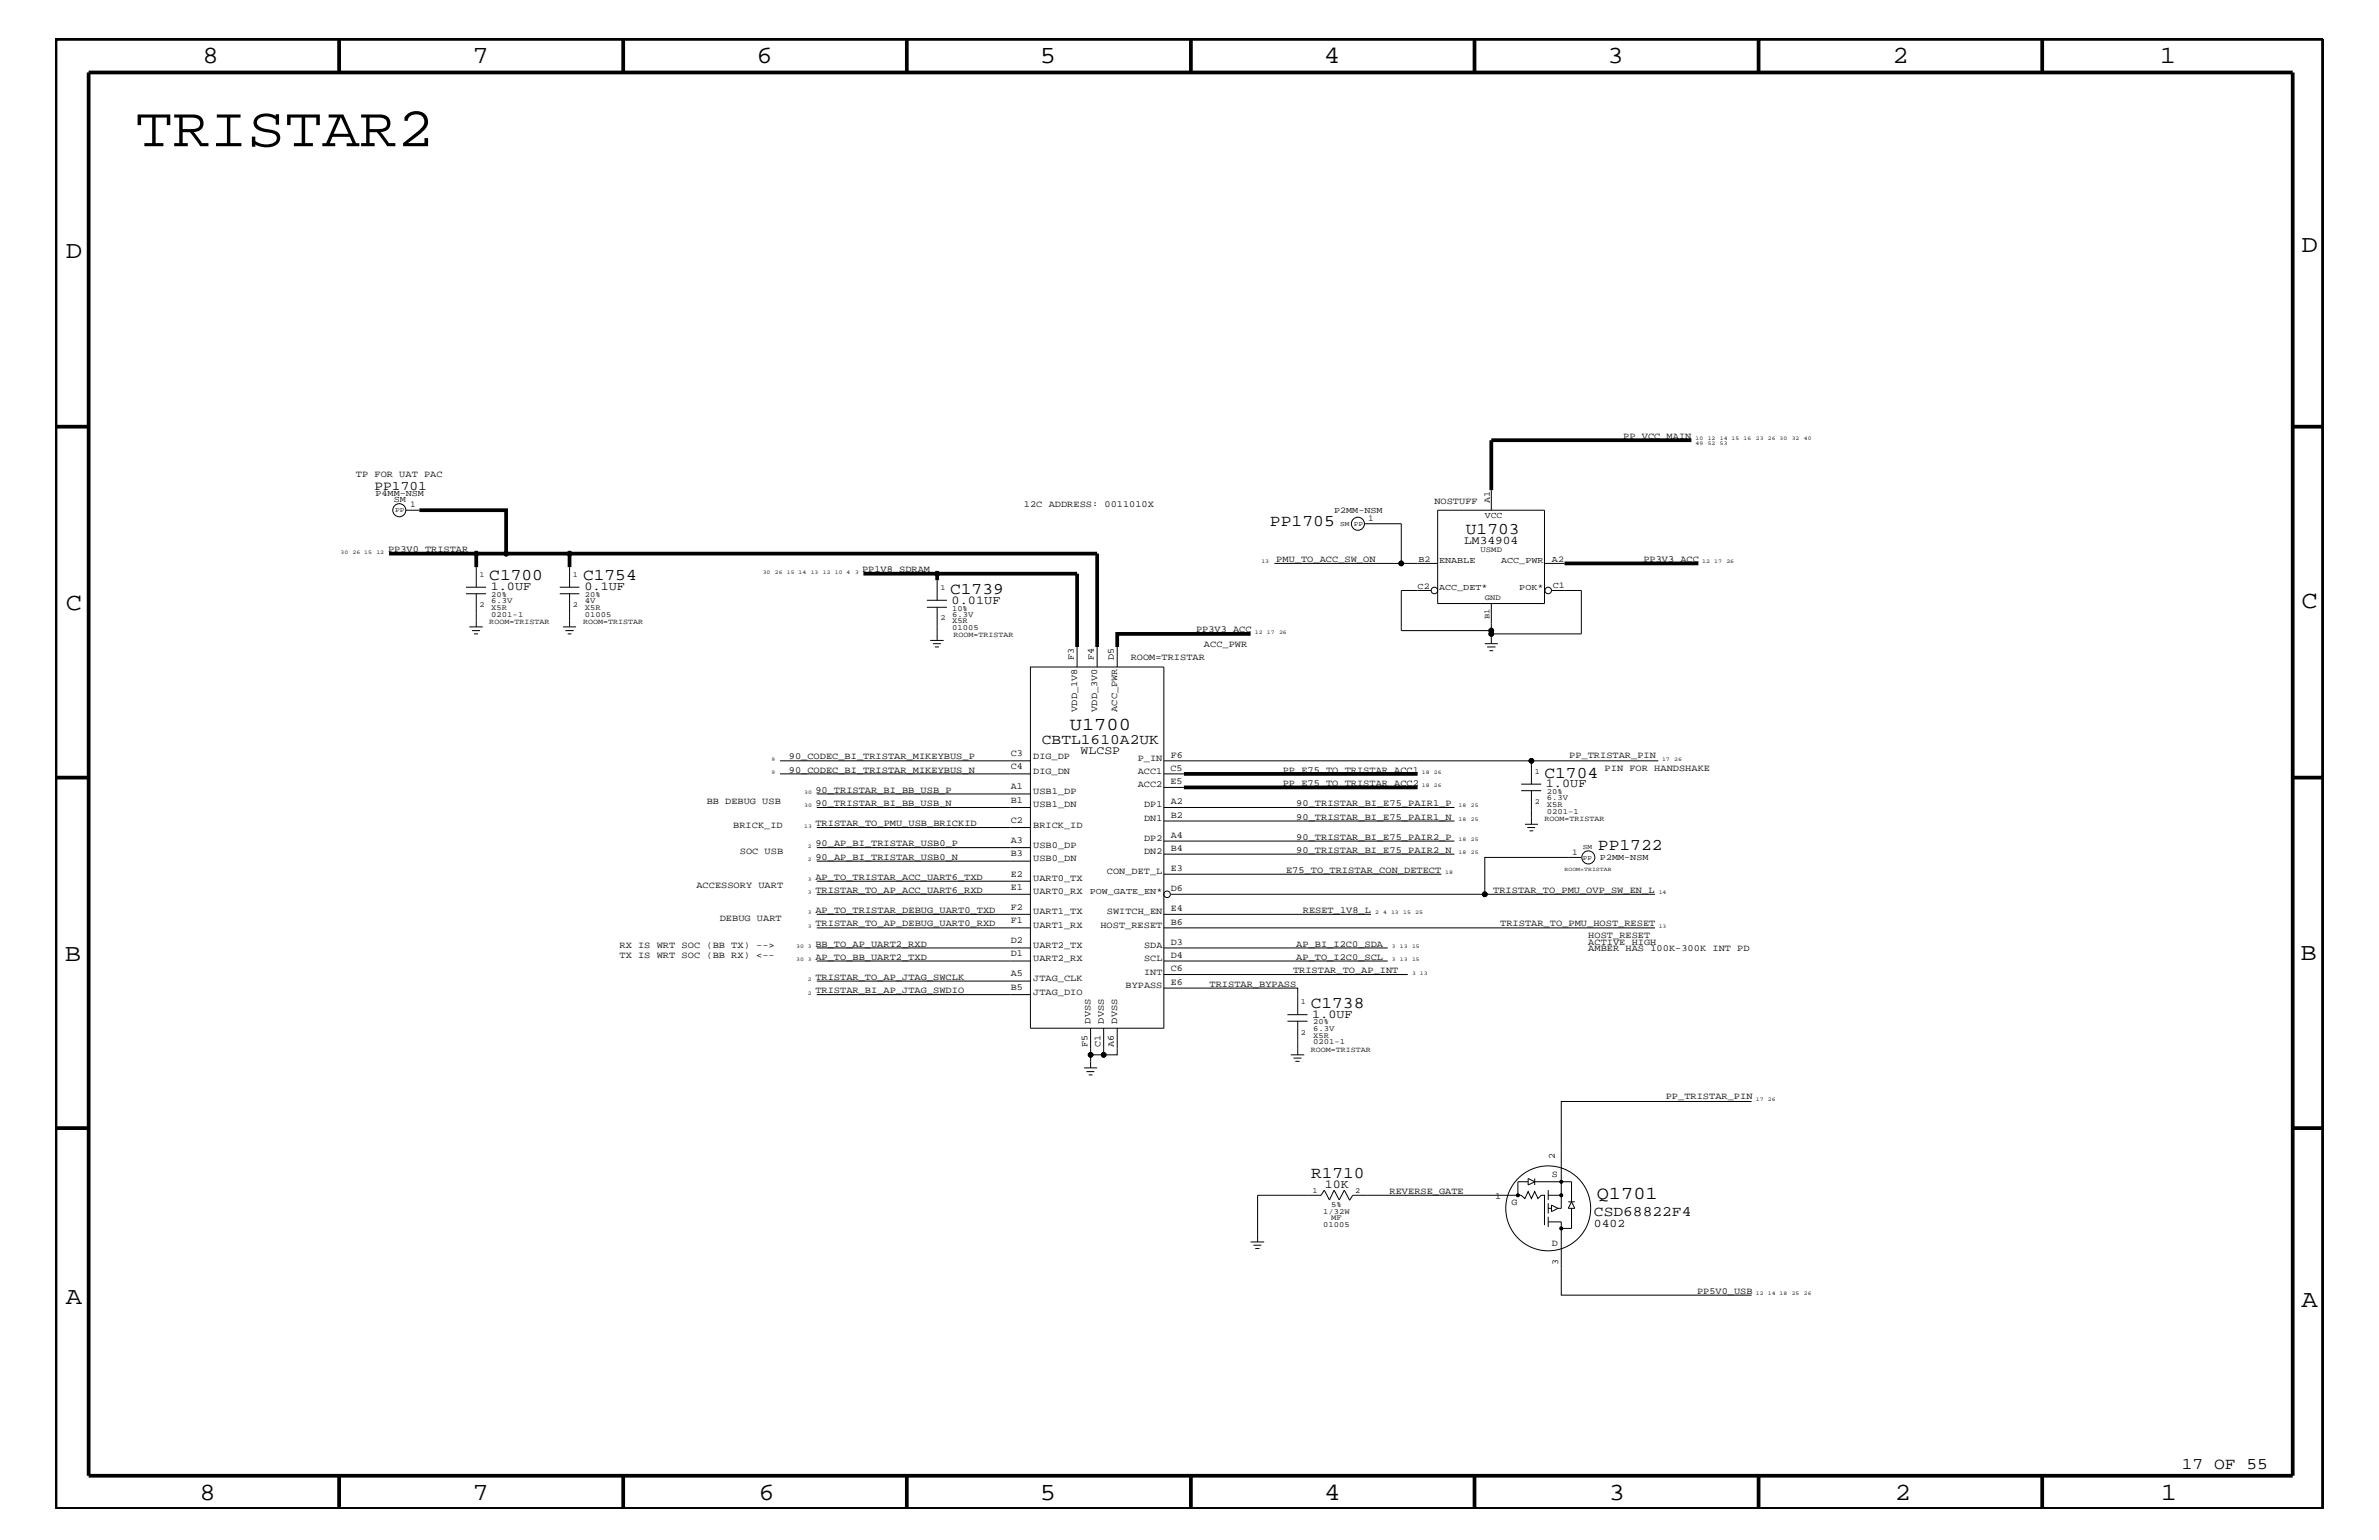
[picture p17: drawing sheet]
<svg xmlns="http://www.w3.org/2000/svg" width="432mm" height="279mm" viewBox="0 0 432 279" stroke-linecap="round" stroke-linejoin="round" font-family="sans-serif">
<defs><g id="words">
<text font-size="10.2" x="24.6" y="26.5">TRISTAR2</text>
<g font-size="4.5">
<text x="36.7" y="11.5">8</text>
<text x="85.8" y="11.5">7</text>
<text x="137.3" y="11.5">6</text>
<text x="188.7" y="11.5">5</text>
<text x="240.3" y="11.5">4</text>
<text x="291.8" y="11.5">3</text>
<text x="343.5" y="11.5">2</text>
<text x="392" y="11.5">1</text>
<text x="11.9" y="46.8">D</text>
<text x="417.7" y="45.7">D</text>
<text x="11.9" y="110.6">C</text>
<text x="417.7" y="110.3">C</text>
<text x="11.8" y="174.3">B</text>
<text x="417.6" y="174.2">B</text>
<text x="11.9" y="236.7">A</text>
<text x="417.7" y="237.1">A</text>
<text x="36.2" y="272.1">8</text>
<text x="85.8" y="272.1">7</text>
<text x="137.7" y="272.1">6</text>
<text x="188.7" y="272.1">5</text>
<text x="240.4" y="272.1">4</text>
<text x="292" y="272.1">3</text>
<text x="343.9" y="272.1">2</text>
<text x="392.2" y="272.1">1</text>
</g>
<g font-size="3.3">
<text x="194.2" y="132.5">U1700</text>
<text x="289.8" y="217.5">Q1701</text>
</g>
<g font-size="3">
<text x="230.5" y="95.4">PP1705</text>
<text x="266.1" y="96.9">U1703</text>
<text x="88.8" y="105.3">C1700</text>
<text x="105.8" y="105.3">C1754</text>
<text x="172.5" y="107.7">C1739</text>
<text x="280.3" y="141.1">C1704</text>
<text x="290" y="154.3">PP1722</text>
<text x="237.9" y="182.9">C1738</text>
<text x="238" y="213.8">R1710</text>
<text x="396" y="266.5">17 OF 55</text>
</g>
<g font-size="2.6">
<text x="189.1" y="135">CBTL1610A2UK</text>
<text x="289.3" y="220.7">CSD68822F4</text>
</g>
<text font-size="2.4" x="68" y="88.8">PP1701</text>
<g font-size="2.2">
<text x="89.1" y="107.1">1.0UF</text>
<text x="106.1" y="107.1">0.1UF</text>
<text x="172.7" y="109.5">0.01UF</text>
<text x="280.6" y="142.9">1.0UF</text>
<text x="238.2" y="184.7">1.0UF</text>
<text x="240.5" y="215.5">10K</text>
</g>
<g font-size="2.1">
<text x="265.8" y="98.7">LM34904</text>
<text x="196.1" y="136.8">WLCSP</text>
<text x="289.3" y="222.6">0402</text>
</g>
<g font-size="1.7">
<text x="294.6" y="79.6">PP_VCC_MAIN</text>
<text x="64.6" y="86.5">TP FOR UAT PAC</text>
<text x="185.8" y="92">12C ADDRESS: 0011010X</text>
<text x="260.3" y="91.4">NOSTUFF</text>
<text x="70.4" y="100.2">PP3V0_TRISTAR</text>
<text x="156.5" y="103.8">PP1V8_SDRAM</text>
<text x="231.6" y="102.1">PMU_TO_ACC_SW_ON</text>
<text x="298.3" y="102.1">PP3V3_ACC</text>
<text x="194.9" y="119.8" transform="rotate(-90 194.9 119.8)">F3</text>
<text x="198.5" y="119.8" transform="rotate(-90 198.5 119.8)">F4</text>
<text x="202.2" y="119.8" transform="rotate(-90 202.2 119.8)">D5</text>
<text x="205.2" y="119.8">ROOM=TRISTAR</text>
<text x="217.1" y="114.8">PP3V3_ACC</text>
<text x="218.5" y="117.4">ACC_PWR</text>
<text x="195.5" y="129.1" transform="rotate(-90 195.5 129.1)">VDD_1V8</text>
<text x="199.1" y="129.1" transform="rotate(-90 199.1 129.1)">VDD_3V0</text>
<text x="202.8" y="129.1" transform="rotate(-90 202.8 129.1)">ACC_PWR</text>
<text x="143.2" y="137.8">90_CODEC_BI_TRISTAR_MIKEYBUS_P</text>
<text x="183.5" y="137.2">C3</text>
<text x="187.5" y="137.8">DIG_DP</text>
<text x="212.5" y="137.4">F6</text>
<text x="284.8" y="137.5">PP_TRISTAR_PIN</text>
<text x="143.2" y="140.2">90_CODEC_BI_TRISTAR_MIKEYBUS_N</text>
<text x="148" y="143.9">90_TRISTAR_BI_BB_USB_P</text>
<text x="183.5" y="139.6">C4</text>
<text x="183.5" y="143.2">A1</text>
<text x="187.5" y="140.4">DIG_DN</text>
<text x="206.5" y="138">P_IN</text>
<text x="206.5" y="140.4">ACC1</text>
<text x="206.5" y="142.9">ACC2</text>
<text x="212.4" y="139.8">C5</text>
<text x="212.4" y="142.3">E5</text>
<text x="232.8" y="140.2">PP_E75_TO_TRISTAR_ACC1</text>
<text x="232.8" y="142.6">PP_E75_TO_TRISTAR_ACC2</text>
<text x="291.3" y="139.8">PIN FOR HANDSHAKE</text>
<text x="128.3" y="145.9">BB DEBUG USB</text>
<text x="148" y="146.2">90_TRISTAR_BI_BB_USB_N</text>
<text x="148" y="149.9">TRISTAR_TO_PMU_USB_BRICKID</text>
<text x="183.5" y="145.7">B1</text>
<text x="183.5" y="149.3">C2</text>
<text x="187.5" y="144">USB1_DP</text>
<text x="187.5" y="146.5">USB1_DN</text>
<text x="207.7" y="146.5">DP1</text>
<text x="207.7" y="149">DN1</text>
<text x="212.5" y="145.9">A2</text>
<text x="212.5" y="148.4">B2</text>
<text x="235.3" y="146.2">90_TRISTAR_BI_E75_PAIR1_P</text>
<text x="235.3" y="148.7">90_TRISTAR_BI_E75_PAIR1_N</text>
<text x="133.1" y="150.1">BRICK_ID</text>
<text x="134.3" y="155">SOC USB</text>
<text x="148" y="153.5">90_AP_BI_TRISTAR_USB0_P</text>
<text x="148" y="156">90_AP_BI_TRISTAR_USB0_N</text>
<text x="183.5" y="152.9">A3</text>
<text x="183.5" y="155.4">B3</text>
<text x="187.5" y="153.8">USB0_DP</text>
<text x="187.5" y="150.1">BRICK_ID</text>
<text x="207.7" y="152.6">DP2</text>
<text x="207.7" y="155">DN2</text>
<text x="212.5" y="152">A4</text>
<text x="212.5" y="154.4">B4</text>
<text x="235.3" y="154.7">90_TRISTAR_BI_E75_PAIR2_N</text>
<text x="235.3" y="152.3">90_TRISTAR_BI_E75_PAIR2_P</text>
<text x="126.4" y="161.1">ACCESSORY UART</text>
<text x="148" y="159.6">AP_TO_TRISTAR_ACC_UART6_TXD</text>
<text x="148" y="162">TRISTAR_TO_AP_ACC_UART6_RXD</text>
<text x="183.5" y="159">E2</text>
<text x="183.5" y="161.4">E1</text>
<text x="187.5" y="156.2">USB0_DN</text>
<text x="187.5" y="159.9">UART0_TX</text>
<text x="200.9" y="158.6">CON_DET_L</text>
<text x="212.5" y="158">E3</text>
<text x="212.5" y="161.7">D6</text>
<text x="233.4" y="158.4">E75_TO_TRISTAR_CON_DETECT</text>
<text x="271" y="162">TRISTAR_TO_PMU_OVP_SW_EN_L</text>
<text x="130.6" y="167.1">DEBUG UART</text>
<text x="148" y="165.6">AP_TO_TRISTAR_DEBUG_UART0_TXD</text>
<text x="183.5" y="165">F2</text>
<text x="183.5" y="167.5">F1</text>
<text x="187.5" y="165.9">UART1_TX</text>
<text x="187.5" y="162.2">UART0_RX</text>
<text x="200.9" y="165.9">SWITCH_EN</text>
<text x="212.5" y="167.8">B6</text>
<text x="212.5" y="165.3">E4</text>
<text x="236.5" y="165.6">RESET_1V8_L</text>
<text x="112.4" y="172">RX IS WRT SOC (BB TX) --&gt;</text>
<text x="112.4" y="173.8">TX IS WRT SOC (BB RX) &lt;--</text>
<text x="148" y="171.7">BB_TO_AP_UART2_RXD</text>
<text x="148" y="168.1">TRISTAR_TO_AP_DEBUG_UART0_RXD</text>
<text x="183.5" y="171.1">D2</text>
<text x="183.5" y="173.5">D1</text>
<text x="187.5" y="172">UART2_TX</text>
<text x="187.5" y="168.3">UART1_RX</text>
<text x="199.7" y="168.3">HOST_RESET</text>
<text x="207.7" y="172">SDA</text>
<text x="212.5" y="171.4">D3</text>
<text x="212.5" y="173.8">D4</text>
<text x="235.3" y="171.7">AP_BI_I2C0_SDA</text>
<text x="272.3" y="168.1">TRISTAR_TO_PMU_HOST_RESET</text>
<text x="288.3" y="171.4">ACTIVE HIGH</text>
<text x="288.3" y="170.1">HOST_RESET</text>
<text x="288.3" y="172.6">AMBER HAS 100K-300K INT PD</text>
<text x="148" y="174.2">AP_TO_BB_UART2_TXD</text>
<text x="148" y="177.7">TRISTAR_TO_AP_JTAG_SWCLK</text>
<text x="183.5" y="177.2">A5</text>
<text x="183.5" y="179.6">B5</text>
<text x="187.5" y="178">JTAG_CLK</text>
<text x="187.5" y="174.4">UART2_RX</text>
<text x="204.3" y="179.3">BYPASS</text>
<text x="207.7" y="176.8">INT</text>
<text x="207.7" y="174.4">SCL</text>
<text x="212.5" y="176.2">C6</text>
<text x="212.5" y="178.7">E6</text>
<text x="219.5" y="179">TRISTAR_BYPASS</text>
<text x="234.7" y="176.6">TRISTAR_TO_AP_INT</text>
<text x="235.3" y="174.2">AP_TO_I2C0_SCL</text>
<text x="148" y="180.2">TRISTAR_BI_AP_JTAG_SWDIO</text>
<text x="187.5" y="180.5">JTAG_DIO</text>
<text x="198" y="185.7" transform="rotate(-90 198 185.7)">DVSS</text>
<text x="200.3" y="185.7" transform="rotate(-90 200.3 185.7)">DVSS</text>
<text x="202.8" y="185.7" transform="rotate(-90 202.8 185.7)">DVSS</text>
<text x="197.4" y="189.9" transform="rotate(-90 197.4 189.9)">F5</text>
<text x="199.7" y="189.9" transform="rotate(-90 199.7 189.9)">C1</text>
<text x="202.2" y="189.9" transform="rotate(-90 202.2 189.9)">A6</text>
<text x="302.3" y="199.3">PP_TRISTAR_PIN</text>
<text x="281.6" y="213.5">S</text>
<text x="282.2" y="210.3" transform="rotate(-90 282.2 210.3)">2</text>
<text x="252.2" y="216.6">REVERSE_GATE</text>
<text x="271.4" y="217.5">1</text>
<text x="274.4" y="218.6">G</text>
<text x="281.6" y="226">D</text>
<text x="282.8" y="229.6" transform="rotate(-90 282.8 229.6)">3</text>
<text x="308" y="234.7">PP5V0_USB</text>
</g>
<g font-size="1.6">
<text x="68.2" y="90">P4MM-NSM</text>
<text x="71.5" y="91.1">SM</text>
<text x="74.4" y="92.1">1</text>
<text x="242.1" y="93.1">P2MM-NSM</text>
<text x="248.3" y="94.5">1</text>
<text x="269.5" y="94">VCC</text>
<text x="270.4" y="91.2" transform="rotate(-90 270.4 91.2)">A1</text>
<text x="281.7" y="101.9">A2</text>
<text x="257.3" y="106.9">C2</text>
<text x="257.5" y="102.1">B2</text>
<text x="261.2" y="107.1">ACC_DET*</text>
<text x="261.2" y="102.2">ENABLE</text>
<text x="272.5" y="102.2">ACC_PWR</text>
<text x="275.8" y="107.1">POK*</text>
<text x="281.9" y="106.7">C1</text>
<text x="285.3" y="155.1">1</text>
<text x="290.4" y="156.1">P2MM-NSM</text>
<text x="197.8" y="162.2">POW_GATE_EN*</text>
</g>
<g font-size="1.4">
<text x="268.7" y="100.2">USMD</text>
<text x="87" y="104.7">1</text>
<text x="104" y="104.7">1</text>
<text x="170.7" y="107.1">1</text>
<text x="87" y="110.2">2</text>
<text x="88.8" y="113.1">ROOM=TRISTAR</text>
<text x="89.2" y="110.6">X5R</text>
<text x="89.2" y="108.3">20%</text>
<text x="89.2" y="111.9">0201-1</text>
<text x="89.2" y="109.4">6.3V</text>
<text x="104" y="110.2">2</text>
<text x="105.8" y="113.1">ROOM=TRISTAR</text>
<text x="106.2" y="108.3">20%</text>
<text x="106.2" y="110.6">X5R</text>
<text x="106.2" y="109.4">4V</text>
<text x="106.2" y="111.9">01005</text>
<text x="170.7" y="112.6">2</text>
<text x="172.8" y="111.9">6.3V</text>
<text x="172.8" y="113.1">X5R</text>
<text x="172.8" y="110.8">10%</text>
<text x="269.5" y="108.9">GND</text>
<text x="270.3" y="112.3" transform="rotate(-90 270.3 112.3)">B1</text>
<text x="172.8" y="114.2">01005</text>
<text x="173.1" y="115.6">ROOM=TRISTAR</text>
<text x="278.6" y="140.4">1</text>
<text x="278.6" y="145.9">2</text>
<text x="280.3" y="149">ROOM=TRISTAR</text>
<text x="280.8" y="147.6">0201-1</text>
<text x="280.8" y="145.1">6.3V</text>
<text x="280.8" y="144">20%</text>
<text x="280.8" y="146.4">X5R</text>
<text x="236.1" y="182.2">1</text>
<text x="238.3" y="185.9">20%</text>
<text x="236.1" y="187.7">2</text>
<text x="237.9" y="190.8">ROOM=TRISTAR</text>
<text x="238.3" y="188.2">X5R</text>
<text x="238.3" y="189.4">0201-1</text>
<text x="238.3" y="187">6.3V</text>
<text x="238.3" y="216.4">1</text>
<text x="240.2" y="220.2">1/32W</text>
<text x="241.6" y="219">5%</text>
<text x="241.6" y="221.4">MF</text>
<text x="246" y="216.4">2</text>
<text x="240.2" y="222.6">01005</text>
</g>
<g font-size="1.3">
<text x="71.7" y="92.9">PP</text>
<text x="243.2" y="95.4">SM PP</text>
<text x="287.3" y="156">PP</text>
<text x="287.3" y="154.1">SM</text>
</g>
<g font-size="1">
<text x="307.8" y="79.9">10</text>
<text x="307.8" y="80.7">49</text>
<text x="310" y="79.9">12</text>
<text x="310" y="80.7">52</text>
<text x="312.2" y="79.9">14 15</text>
<text x="312.2" y="80.7">53</text>
<text x="316.5" y="79.9">16</text>
<text x="318.7" y="79.9">23</text>
<text x="320.9" y="79.9">26 30</text>
<text x="325.2" y="79.9">32</text>
<text x="327.4" y="79.9">40</text>
<text x="61.8" y="100.4">30</text>
<text x="64" y="100.4">26 15</text>
<text x="68.3" y="100.4">12</text>
<text x="138.4" y="104.1">30</text>
<text x="140.6" y="104.1">26</text>
<text x="142.8" y="104.1">15 14</text>
<text x="147.2" y="104.1">13</text>
<text x="149.4" y="104.1">12</text>
<text x="151.6" y="104.1">10 4</text>
<text x="155.2" y="104.1">3</text>
<text x="228.9" y="102.2">13</text>
<text x="308.9" y="102.2">12</text>
<text x="311.1" y="102.2">17</text>
<text x="313.4" y="102.2">26</text>
<text x="227.8" y="115">12</text>
<text x="230" y="115">17</text>
<text x="232.2" y="115">26</text>
<text x="140" y="138">9</text>
<text x="140" y="140.4">9</text>
<text x="258.1" y="140.4">18</text>
<text x="258.1" y="142.9">18</text>
<text x="260.3" y="140.4">26</text>
<text x="260.3" y="142.9">26</text>
<text x="301.7" y="138">17</text>
<text x="303.9" y="138">26</text>
<text x="146" y="144">30</text>
<text x="146" y="146.5">30</text>
<text x="264.8" y="146.5">18</text>
<text x="264.8" y="149">18</text>
<text x="267" y="146.5">25</text>
<text x="267" y="149">25</text>
<text x="146" y="150.1">13</text>
<text x="146.6" y="153.8">2</text>
<text x="264.8" y="152.6">18</text>
<text x="264.8" y="155">18</text>
<text x="267" y="152.6">25</text>
<text x="267" y="155">25</text>
<text x="146.6" y="159.9">3</text>
<text x="146.6" y="156.2">2</text>
<text x="262.3" y="158.6">18</text>
<text x="284" y="158">ROOM=TRISTAR</text>
<text x="146.6" y="165.9">3</text>
<text x="146.6" y="162.2">3</text>
<text x="249.6" y="165.9">2</text>
<text x="251" y="165.9">4</text>
<text x="252.5" y="165.9">13</text>
<text x="254.7" y="165.9">15</text>
<text x="256.9" y="165.9">25</text>
<text x="301.1" y="162.2">14</text>
<text x="144.5" y="172">30 3</text>
<text x="146.6" y="168.3">3</text>
<text x="252.6" y="172">3</text>
<text x="254.1" y="172">13</text>
<text x="256.3" y="172">15</text>
<text x="301.1" y="168.3">13</text>
<text x="144.5" y="174.4">30 3</text>
<text x="146.6" y="178">2</text>
<text x="252.6" y="174.4">3</text>
<text x="254.1" y="174.4">13</text>
<text x="256.3" y="174.4">15</text>
<text x="256.3" y="176.8">3</text>
<text x="257.7" y="176.8">13</text>
<text x="146.6" y="180.5">2</text>
<text x="318.7" y="199.8">17</text>
<text x="320.9" y="199.8">26</text>
<text x="318.7" y="235">12</text>
<text x="320.9" y="235">14 18</text>
<text x="325.2" y="235">25</text>
<text x="327.4" y="235">26</text>
</g>
</g></defs>
<g fill="none" stroke="#000" stroke-width=".18">
<path d="M73.7 92.6h2.4M247.7 95h6.6v7.2h6.6M260.9 92.6h19.4v16.9h-19.4zM270.7 88.9v3.7M84.6 107.7h3.6M84.6 106.5h3.6M85.2 113.7h2.4M85.7 114.4h1.4M86 115h.8M86.4 102.9v3.6M86.4 107.7v6M101.6 107.7h3.6"/>
<path d="M101.6 106.5h3.6M102.2 113.7h2.4M102.6 114.4h1.5M103 115h.7M103.4 102.9v3.6M103.4 107.7v6M168.2 110.2h3.7M168.2 108.9h3.7M168.8 116.2h2.5M169.3 116.8h1.5M169.7 117.4h.7M170.1 105.3v3.6"/>
<path d="M170.1 110.2v6M195.5 117.4v3.6M199.1 117.4v3.6M202.8 117.4v3.6M231.3 102.2h23M259.8 107.1h-5.5v7.3h16.4M269.5 116.8h2.4M269.9 117.4h1.5M270.3 118.1h.7M270.7 115v1.8M280.3 102.2h3.7M281.6 107.1h5.4v7.9h-16.3v-5.5"/>
<path d="M141.6 138h45.4M187 121h24.2v65.5h-24.2zM211.2 138h66.8v4.3M278 138h23M141.6 140.4h45.4M148.3 156.2h38.7M148.3 159.9h38.7M148.3 150.1h38.7M148.3 153.8h38.7M148.3 146.5h38.7M148.3 144h38.7M211.2 158.6h50.4"/>
<path d="M211.2 146.5h52.8M211.2 140.4h3.7M211.2 155h52.8M211.2 152.6h52.8M211.2 149h52.8M211.2 142.9h3.7M276.1 143.5h3.6M276.1 142.3h3.6M276.8 149.5h2.3M277.2 150.1h1.4M277.6 150.7h.7M278 143.5v6"/>
<path d="M287 155.6h-17.5v6.6h30.9M148.3 162.2h38.7M148.3 174.4h38.7M148.3 178h38.7M148.3 168.3h38.7M148.3 172h38.7M148.3 165.9h38.7M211.2 179.3h24.3v4.8M211.2 174.4h40.7M211.2 168.3h89.2M211.2 172h40.7M211.2 165.9h37.6"/>
<path d="M211.2 176.8h44.3M212.5 162.2h57M148.3 180.5h38.7M196.8 193.7h2.3M197.2 194.4h1.4M197.6 195h.7M198 186.5v7.2M198 191.4h2.3M200.3 186.5v4.9h2.5v-4.9M233.7 185.3h3.6M233.7 184.1h3.6M234.3 191.4h2.4"/>
<path d="M234.8 192h1.4M235.1 192.6h.8M235.5 185.3v6.1M317.9 199.8h-34.5v19.4h-.6M244.9 217.8l.6-.9h30.6l.7 .6 .6-1.3 .6 1.3 .6-1.3 .5 1.3 .6-.6h.6v5.4M244.9 217.7l-.9-1.8-.9 1.8-1-1.8-.8 1.8-.9-1.8-.6 1h-11.5v8.4M277.4 213.8l1.2 .6-1.2 .6zM277.4 214.4h-1.9v2.5M278.6 214.4h6.6v3.6l-.6 1.2h1.2l-.6-1.2M278.6 213.8v1.2M281 216.9h2.4M281 215.9v1.8"/>
<path d="M281 218.3v1.9M281 219.2h.6M281.6 218.6l1.2 .6-1.2 .6zM284.6 218h1.2M285.2 219.2v3.7h-1.8M227 225.3h2.4M227.5 225.9h1.4M227.8 226.5h.8M281 221.7h2.4v13.3h34.5M281 220.8v1.8"/>
<circle cx="72.5" cy="92.6" r="1.19"/>
<circle cx="246.5" cy="95" r="1.19"/>
<circle cx="86.4" cy="100.4" r=".42"/>
<circle cx="91.9" cy="100.4" r=".42"/>
<circle cx="103.4" cy="100.4" r=".42"/>
<circle cx="170.1" cy="104.1" r=".42"/>
<circle cx="254.3" cy="102.2" r=".42"/>
<circle cx="260.3" cy="107.1" r=".59"/>
<circle cx="270.7" cy="114.4" r=".42"/>
<circle cx="270.7" cy="115" r=".42"/>
<circle cx="281" cy="107.1" r=".59"/>
<circle cx="278" cy="138" r=".42"/>
<circle cx="288.3" cy="155.6" r="1.19"/>
<circle cx="211.8" cy="162.2" r=".59"/>
<circle cx="269.5" cy="162.2" r=".42"/>
<circle cx="198" cy="191.4" r=".42"/>
<circle cx="200.3" cy="191.4" r=".42"/>
<circle cx="275.5" cy="216.9" r=".25"/>
<circle cx="281" cy="219.2" r="7.7"/>
<circle cx="283.4" cy="216.9" r=".25"/>
<circle cx="283.4" cy="214.4" r=".25"/>
<circle cx="283.4" cy="222.9" r=".25"/>
</g>
<g fill="#000">
<circle cx="86.4" cy="100.4" r=".42"/>
<circle cx="91.9" cy="100.4" r=".42"/>
<circle cx="103.4" cy="100.4" r=".42"/>
<circle cx="170.1" cy="104.1" r=".42"/>
<circle cx="254.3" cy="102.2" r=".42"/>
<circle cx="270.7" cy="114.4" r=".42"/>
<circle cx="270.7" cy="115" r=".42"/>
<circle cx="278" cy="138" r=".42"/>
<circle cx="269.5" cy="162.2" r=".42"/>
<circle cx="198" cy="191.4" r=".42"/>
<circle cx="200.3" cy="191.4" r=".42"/>
<circle cx="275.5" cy="216.9" r=".25"/>
<circle cx="283.4" cy="216.9" r=".25"/>
<circle cx="283.4" cy="214.4" r=".25"/>
<circle cx="283.4" cy="222.9" r=".25"/>
</g>
<g fill="none" stroke="#000" stroke-width=".68" stroke-linecap="butt">
<path d="M10.1 7.1h411.5v266.7h-411.5zM16.1 13.2h400v254.5h-400zM61.6 7.1v6.1M113.1 7.1v6.1M164.6 7.1v6.1M216.2 7.1v6.1M267.6 7.1v6.1M319.2 7.1v6.1M370.7 7.1v6.1M10.1 77.4h6M307 79.9h-36.3v9M416.1 77.4h5.5"/>
<path d="M76.1 92.6h15.8v7.8M70.6 100.4h15.8v2.5M86.4 100.4h17M103.4 102.9v-2.5h95.7v17M156.7 104.1h13.4M170.1 105.3v-1.2h25.4v13.3M227 115h-24.2v2.4M284 102.2h24.3M10.1 141.1h6M214.9 140.4h42.4M214.9 142.9h42.4M416.1 141.1h5.5"/>
<path d="M10.1 204.7h6M416.1 204.7h5.5M61.6 267.7v6.1M113.1 267.7v6.1M164.6 267.7v6.1M216.2 268v5.8M267.6 267.7v6.1M319.2 267.7v6.1M370.7 267.7v6.1"/>
</g>
<use href="#words"/>
</svg>
